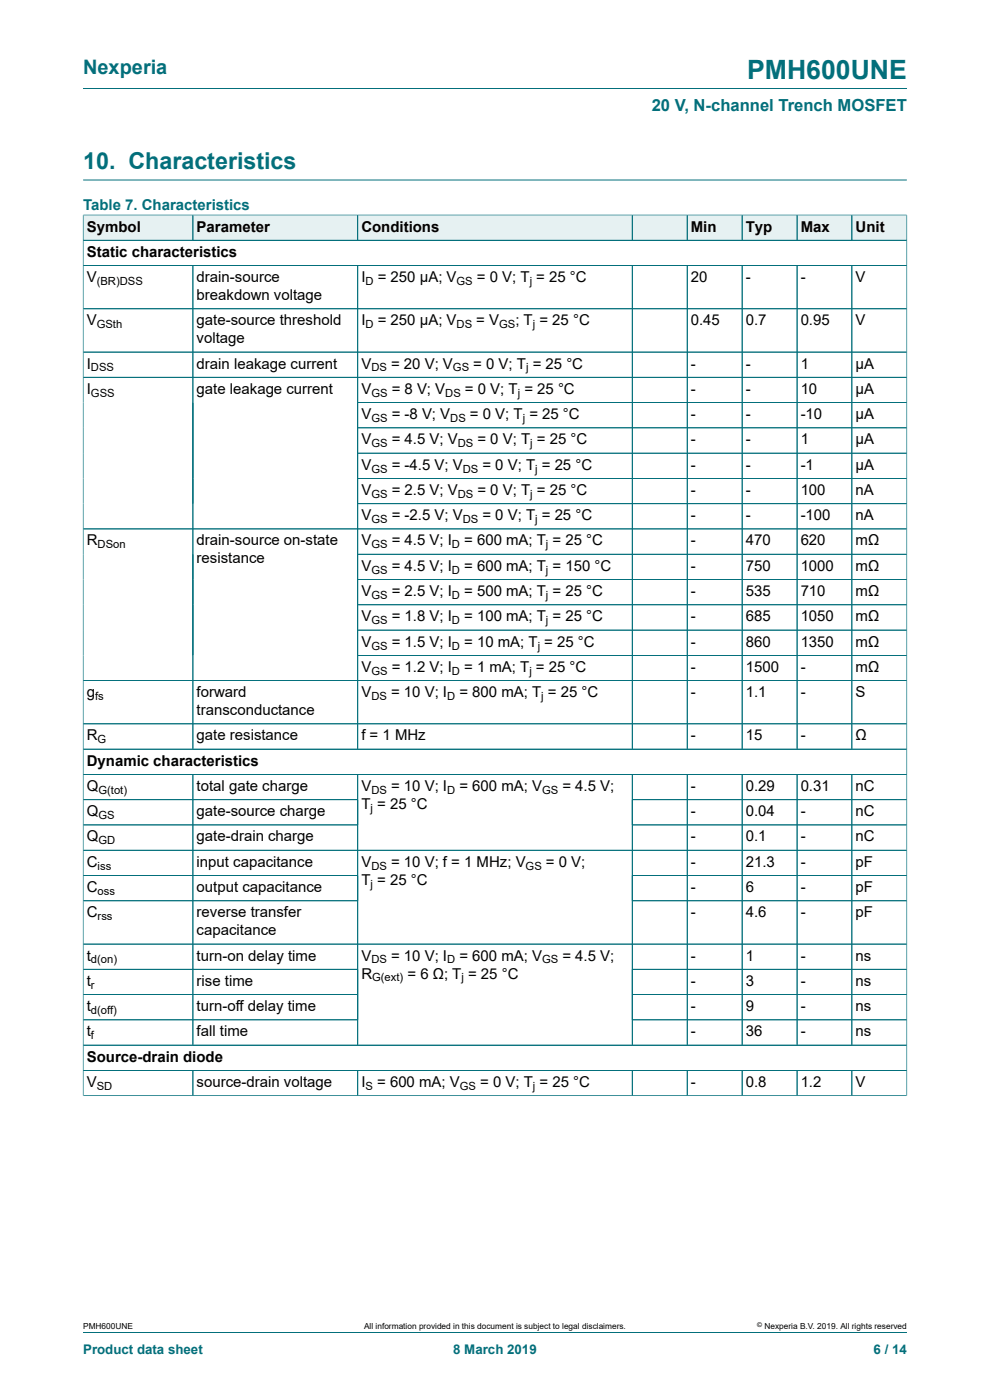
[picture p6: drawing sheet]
<svg xmlns="http://www.w3.org/2000/svg" width="210mm" height="297mm" viewBox="0 0 210 297" stroke-linecap="round" stroke-linejoin="round" font-family="sans-serif">
<defs><g id="words">
<text font-size="5.6" fill="#036f7b" x="158.5" y="16.8">PMH600UNE</text>
<text font-size="4.9" fill="#036f7b" x="17.6" y="35.9">10. Characteristics</text>
<text font-size="4.2" fill="#036f7b" x="17.6" y="15.6">Nexperia</text>
<text font-size="3.5" fill="#036f7b" x="138.2" y="23.7">20 V, N-channel Trench MOSFET</text>
<text font-size="3.2" fill="#036f7b" x="17.6" y="44.5">Table 7. Characteristics</text>
<g font-size="3.2">
<text x="18.4" y="49.1">Symbol</text>
<text x="41.7" y="49.1">Parameter</text>
<text x="76.7" y="49.1">Conditions</text>
<text x="146.5" y="49.1">Min</text>
<text x="158.2" y="49.1">Typ</text>
<text x="169.8" y="49.1">Max</text>
<text x="181.5" y="49.1">Unit</text>
<text x="18.4" y="54.5">Static characteristics</text>
<text x="18.4" y="59.8">V</text>
<text x="41.7" y="59.8">drain-source</text>
<text x="76.7" y="59.8">I</text>
<text x="80.1" y="59.8">= 250 µA; V</text>
<text x="101.2" y="59.8">= 0 V; T = 25 °C</text>
<text x="146.5" y="59.8">20</text>
<text x="158.2" y="59.8">-</text>
<text x="169.8" y="59.8">-</text>
<text x="181.5" y="59.8">V</text>
<text x="41.7" y="63.7">breakdown voltage</text>
<text x="18.4" y="69">V</text>
<text x="41.7" y="69">gate-source threshold</text>
<text x="76.7" y="69">I</text>
<text x="80.1" y="69">= 250 µA; V</text>
<text x="101" y="69">= V</text>
<text x="109.3" y="69">; T = 25 °C</text>
<text x="146.5" y="69">0.45</text>
<text x="158.2" y="69">0.7</text>
<text x="169.8" y="69">0.95</text>
<text x="181.5" y="69">V</text>
<text x="41.7" y="72.8">voltage</text>
<text x="18.4" y="78.2">I</text>
<text x="18.4" y="83.5">I</text>
<text x="41.7" y="78.2">drain leakage current</text>
<text x="41.7" y="83.5">gate leakage current</text>
<text x="76.7" y="78.2">V</text>
<text x="76.7" y="83.5">V</text>
<text x="83" y="78.2">= 20 V; V</text>
<text x="83.1" y="83.5">= 8 V; V</text>
<text x="98.6" y="83.5">= 0 V; T = 25 °C</text>
<text x="100.4" y="78.2">= 0 V; T = 25 °C</text>
<text x="146.5" y="78.2">-</text>
<text x="146.5" y="83.5">-</text>
<text x="158.2" y="78.2">-</text>
<text x="158.2" y="83.5">-</text>
<text x="169.8" y="78.2">1</text>
<text x="169.8" y="83.5">10</text>
<text x="181.5" y="78.2">µA</text>
<text x="181.5" y="83.5">µA</text>
<text x="76.7" y="88.9">V</text>
<text x="83.1" y="88.9">= -8 V; V</text>
<text x="99.7" y="88.9">= 0 V; T = 25 °C</text>
<text x="146.5" y="88.9">-</text>
<text x="158.2" y="88.9">-</text>
<text x="169.8" y="88.9">-10</text>
<text x="181.5" y="88.9">µA</text>
<text x="76.7" y="94.3">V</text>
<text x="83.1" y="94.3">= 4.5 V; V</text>
<text x="101.3" y="94.3">= 0 V; T = 25 °C</text>
<text x="146.5" y="94.3">-</text>
<text x="158.2" y="94.3">-</text>
<text x="169.8" y="94.3">1</text>
<text x="181.5" y="94.3">µA</text>
<text x="76.7" y="99.6">V</text>
<text x="83.1" y="99.6">= -4.5 V; V</text>
<text x="102.3" y="99.6">= 0 V; T = 25 °C</text>
<text x="146.5" y="99.6">-</text>
<text x="158.2" y="99.6">-</text>
<text x="169.8" y="99.6">-1</text>
<text x="181.5" y="99.6">µA</text>
<text x="76.7" y="105">V</text>
<text x="83.1" y="105">= 2.5 V; V</text>
<text x="101.3" y="105">= 0 V; T = 25 °C</text>
<text x="146.5" y="105">-</text>
<text x="158.2" y="105">-</text>
<text x="169.8" y="105">100</text>
<text x="181.5" y="105">nA</text>
<text x="76.7" y="110.4">V</text>
<text x="83.1" y="110.4">= -2.5 V; V</text>
<text x="102.3" y="110.4">= 0 V; T = 25 °C</text>
<text x="146.5" y="110.4">-</text>
<text x="158.2" y="110.4">-</text>
<text x="169.8" y="110.4">-100</text>
<text x="181.5" y="110.4">nA</text>
<text x="18.4" y="115.7">R</text>
<text x="41.7" y="115.7">drain-source on-state</text>
<text x="41.7" y="119.5">resistance</text>
<text x="76.7" y="115.7">V</text>
<text x="83.1" y="115.7">= 4.5 V; I</text>
<text x="98.5" y="115.7">= 600 mA; T = 25 °C</text>
<text x="146.5" y="115.7">-</text>
<text x="158.2" y="115.7">470</text>
<text x="169.8" y="115.7">620</text>
<text x="181.5" y="115.7">mΩ</text>
<text x="76.7" y="121.1">V</text>
<text x="83.1" y="121.1">= 4.5 V; I</text>
<text x="98.5" y="121.1">= 600 mA; T = 150 °C</text>
<text x="146.5" y="121.1">-</text>
<text x="158.2" y="121.1">750</text>
<text x="169.8" y="121.1">1000</text>
<text x="181.5" y="121.1">mΩ</text>
<text x="76.7" y="126.4">V</text>
<text x="76.7" y="131.8">V</text>
<text x="83.1" y="126.4">= 2.5 V; I</text>
<text x="83.1" y="131.8">= 1.8 V; I</text>
<text x="98.5" y="126.4">= 500 mA; T = 25 °C</text>
<text x="98.5" y="131.8">= 100 mA; T = 25 °C</text>
<text x="146.5" y="126.4">-</text>
<text x="146.5" y="131.8">-</text>
<text x="158.2" y="126.4">535</text>
<text x="158.2" y="131.8">685</text>
<text x="169.8" y="126.4">710</text>
<text x="169.8" y="131.8">1050</text>
<text x="181.5" y="126.4">mΩ</text>
<text x="181.5" y="131.8">mΩ</text>
<text x="76.7" y="137.2">V</text>
<text x="83.1" y="137.2">= 1.5 V; I</text>
<text x="98.5" y="137.2">= 10 mA; T = 25 °C</text>
<text x="146.5" y="137.2">-</text>
<text x="158.2" y="137.2">860</text>
<text x="169.8" y="137.2">1350</text>
<text x="181.5" y="137.2">mΩ</text>
<text x="76.7" y="142.5">V</text>
<text x="83.1" y="142.5">= 1.2 V; I</text>
<text x="98.5" y="142.5">= 1 mA; T = 25 °C</text>
<text x="146.5" y="142.5">-</text>
<text x="158.2" y="142.5">1500</text>
<text x="169.8" y="142.5">-</text>
<text x="181.5" y="142.5">mΩ</text>
<text x="18.4" y="147.9">g</text>
<text x="41.7" y="147.9">forward</text>
<text x="76.7" y="147.9">V</text>
<text x="83" y="147.9">= 10 V; I</text>
<text x="97.4" y="147.9">= 800 mA; T = 25 °C</text>
<text x="146.5" y="147.9">-</text>
<text x="158.2" y="147.9">1.1</text>
<text x="169.8" y="147.9">-</text>
<text x="181.5" y="147.9">S</text>
<text x="41.7" y="151.7">transconductance</text>
<text x="18.4" y="157.1">R</text>
<text x="41.7" y="157.1">gate resistance</text>
<text x="76.7" y="157.1">f = 1 MHz</text>
<text x="146.5" y="157.1">-</text>
<text x="158.2" y="157.1">15</text>
<text x="169.8" y="157.1">-</text>
<text x="181.5" y="157.1">Ω</text>
<text x="18.4" y="162.4">Dynamic characteristics</text>
<text x="18.4" y="167.8">Q</text>
<text x="41.7" y="167.8">total gate charge</text>
<text x="76.7" y="167.8">V</text>
<text x="83" y="167.8">= 10 V; I</text>
<text x="97.4" y="167.8">= 600 mA; V</text>
<text x="119.3" y="167.8">= 4.5 V;</text>
<text x="146.5" y="167.8">-</text>
<text x="158.2" y="167.8">0.29</text>
<text x="169.8" y="167.8">0.31</text>
<text x="181.5" y="167.8">nC</text>
<text x="18.4" y="173.2">Q</text>
<text x="41.7" y="173.2">gate-source charge</text>
<text x="76.7" y="171.6">T = 25 °C</text>
<text x="146.5" y="173.2">-</text>
<text x="158.2" y="173.2">0.04</text>
<text x="169.8" y="173.2">-</text>
<text x="181.5" y="173.2">nC</text>
<text x="18.4" y="178.5">Q</text>
<text x="41.7" y="178.5">gate-drain charge</text>
<text x="146.5" y="178.5">-</text>
<text x="158.2" y="178.5">0.1</text>
<text x="169.8" y="178.5">-</text>
<text x="181.5" y="178.5">nC</text>
<text x="18.4" y="183.9">C</text>
<text x="41.7" y="183.9">input capacitance</text>
<text x="76.7" y="183.9">V</text>
<text x="83" y="183.9">= 10 V; f = 1 MHz; V</text>
<text x="115.8" y="183.9">= 0 V;</text>
<text x="146.5" y="183.9">-</text>
<text x="158.2" y="183.9">21.3</text>
<text x="169.8" y="183.9">-</text>
<text x="181.5" y="183.9">pF</text>
<text x="18.4" y="189.2">C</text>
<text x="41.7" y="189.2">output capacitance</text>
<text x="76.7" y="187.7">T = 25 °C</text>
<text x="146.5" y="189.2">-</text>
<text x="158.2" y="189.2">6</text>
<text x="169.8" y="189.2">-</text>
<text x="181.5" y="189.2">pF</text>
<text x="18.4" y="194.6">C</text>
<text x="41.7" y="194.6">reverse transfer</text>
<text x="146.5" y="194.6">-</text>
<text x="158.2" y="194.6">4.6</text>
<text x="169.8" y="194.6">-</text>
<text x="181.5" y="194.6">pF</text>
<text x="18.4" y="203.8">t</text>
<text x="41.7" y="198.4">capacitance</text>
<text x="41.7" y="203.8">turn-on delay time</text>
<text x="76.7" y="203.8">V</text>
<text x="83" y="203.8">= 10 V; I</text>
<text x="97.4" y="203.8">= 600 mA; V</text>
<text x="119.3" y="203.8">= 4.5 V;</text>
<text x="146.5" y="203.8">-</text>
<text x="158.2" y="203.8">1</text>
<text x="169.8" y="203.8">-</text>
<text x="181.5" y="203.8">ns</text>
<text x="18.4" y="209.1">t</text>
<text x="41.7" y="209.1">rise time</text>
<text x="76.7" y="207.6">R</text>
<text x="86.4" y="207.6">= 6 Ω; T = 25 °C</text>
<text x="146.5" y="209.1">-</text>
<text x="158.2" y="209.1">3</text>
<text x="169.8" y="209.1">-</text>
<text x="181.5" y="209.1">ns</text>
<text x="18.4" y="214.5">t</text>
<text x="41.7" y="214.5">turn-off delay time</text>
<text x="146.5" y="214.5">-</text>
<text x="158.2" y="214.5">9</text>
<text x="169.8" y="214.5">-</text>
<text x="181.5" y="214.5">ns</text>
<text x="18.4" y="219.9">t</text>
<text x="41.7" y="219.9">fall time</text>
<text x="146.5" y="219.9">-</text>
<text x="158.2" y="219.9">36</text>
<text x="169.8" y="219.9">-</text>
<text x="181.5" y="219.9">ns</text>
<text x="18.4" y="225.2">Source-drain diode</text>
<text x="18.4" y="230.6">V</text>
<text x="41.7" y="230.6">source-drain voltage</text>
<text x="76.7" y="230.6">I</text>
<text x="80" y="230.6">= 600 mA; V</text>
<text x="101.9" y="230.6">= 0 V; T = 25 °C</text>
<text x="146.5" y="230.6">-</text>
<text x="158.2" y="230.6">0.8</text>
<text x="169.8" y="230.6">1.2</text>
<text x="181.5" y="230.6">V</text>
</g>
<g font-size="2.8" fill="#036f7b">
<text x="17.6" y="287.2">Product data sheet</text>
<text x="96.1" y="287.2">8 March 2019</text>
<text x="185.3" y="287.2">6 / 14</text>
</g>
<g font-size="2.4">
<text x="20.5" y="60.5">(BR)DSS</text>
<text x="77.5" y="60.5">D</text>
<text x="96.9" y="60.5">GS</text>
<text x="112.4" y="60.5">j</text>
<text x="20.5" y="69.6">GSth</text>
<text x="77.5" y="69.6">D</text>
<text x="96.9" y="69.6">DS</text>
<text x="105.9" y="69.6">GS</text>
<text x="113" y="69.6">j</text>
<text x="19.3" y="78.8">DSS</text>
<text x="78.8" y="78.8">DS</text>
<text x="96.1" y="78.8">GS</text>
<text x="111.6" y="78.8">j</text>
<text x="19.3" y="84.2">GSS</text>
<text x="78.8" y="84.2">GS</text>
<text x="78.8" y="89.5">GS</text>
<text x="94.4" y="84.2">DS</text>
<text x="95.5" y="89.5">DS</text>
<text x="109.8" y="84.2">j</text>
<text x="110.9" y="89.5">j</text>
<text x="78.8" y="94.9">GS</text>
<text x="97.1" y="94.9">DS</text>
<text x="112.5" y="94.9">j</text>
<text x="78.8" y="100.3">GS</text>
<text x="98.2" y="100.3">DS</text>
<text x="113.5" y="100.3">j</text>
<text x="78.8" y="105.6">GS</text>
<text x="97.1" y="105.6">DS</text>
<text x="112.5" y="105.6">j</text>
<text x="78.8" y="111">GS</text>
<text x="98.2" y="111">DS</text>
<text x="113.5" y="111">j</text>
<text x="20.7" y="116.3">DSon</text>
<text x="78.8" y="116.3">GS</text>
<text x="95.9" y="116.3">D</text>
<text x="115.8" y="116.3">j</text>
<text x="78.8" y="121.7">GS</text>
<text x="95.9" y="121.7">D</text>
<text x="115.8" y="121.7">j</text>
<text x="78.8" y="127.1">GS</text>
<text x="95.9" y="127.1">D</text>
<text x="115.8" y="127.1">j</text>
<text x="78.8" y="132.4">GS</text>
<text x="78.8" y="137.8">GS</text>
<text x="95.9" y="132.4">D</text>
<text x="95.9" y="137.8">D</text>
<text x="114.1" y="137.8">j</text>
<text x="115.8" y="132.4">j</text>
<text x="78.8" y="143.1">GS</text>
<text x="95.9" y="143.1">D</text>
<text x="112.3" y="143.1">j</text>
<text x="20.2" y="148.5">fs</text>
<text x="78.8" y="148.5">DS</text>
<text x="94.8" y="148.5">D</text>
<text x="114.8" y="148.5">j</text>
<text x="20.7" y="157.7">G</text>
<text x="20.9" y="168.4">G(tot)</text>
<text x="20.9" y="173.8">GS</text>
<text x="78.6" y="172.2">j</text>
<text x="78.8" y="168.4">DS</text>
<text x="94.8" y="168.4">D</text>
<text x="115" y="168.4">GS</text>
<text x="20.9" y="179.1">GD</text>
<text x="20.7" y="184.5">iss</text>
<text x="78.8" y="184.5">DS</text>
<text x="111.5" y="184.5">GS</text>
<text x="20.7" y="189.9">oss</text>
<text x="78.6" y="188.3">j</text>
<text x="20.7" y="195.2">rss</text>
<text x="19.3" y="204.4">d(on)</text>
<text x="19.3" y="209.8">r</text>
<text x="78.8" y="204.4">DS</text>
<text x="78.9" y="208.2">G(ext)</text>
<text x="94.8" y="204.4">D</text>
<text x="97.9" y="208.2">j</text>
<text x="115" y="204.4">GS</text>
<text x="19.3" y="215.1">d(off)</text>
<text x="19.3" y="220.5">f</text>
<text x="20.5" y="231.2">SD</text>
<text x="77.5" y="231.2">S</text>
<text x="97.5" y="231.2">GS</text>
<text x="113" y="231.2">j</text>
</g>
<g font-size="1.8">
<text x="17.6" y="282">PMH600UNE</text>
<text x="77.2" y="282">All information provided in this document is subject to legal disclaimers.</text>
<text x="162.2" y="282">Nexperia B.V. 2019. All rights reserved</text>
</g>
<text font-size="1.4" x="160.6" y="281.6">©</text>
</g></defs>
<path d="M17.6 18.8h174.8M17.6 38.2h174.8" fill="none" stroke="#036f7b" stroke-width=".21"/>
<path d="M17.7 45.7h23.2v5.2h-23.2z" fill="#e6f1f2"/>
<path d="M17.6 45.5v5.5h23.3v-5.4h-23.3" fill="none" stroke="#036f7b" stroke-width=".21"/>
<path d="M41 45.7h34.8v5.2h-34.8z" fill="#e6f1f2"/>
<path d="M40.9 45.6h35v5.4h-35z" fill="none" stroke="#036f7b" stroke-width=".21"/>
<path d="M75.9 45.7h58.1v5.2h-58.1z" fill="#e6f1f2"/>
<path d="M75.9 45.6h58.2v5.4h-58.2z" fill="none" stroke="#036f7b" stroke-width=".21"/>
<path d="M134.2 45.7h11.5v5.2h-11.5z" fill="#e6f1f2"/>
<path d="M134.1 45.6h11.7v5.4h-11.7z" fill="none" stroke="#036f7b" stroke-width=".21"/>
<path d="M145.8 45.7h11.5v5.2h-11.5z" fill="#e6f1f2"/>
<path d="M145.8 45.6h11.6v5.4h-11.6z" fill="none" stroke="#036f7b" stroke-width=".21"/>
<path d="M157.5 45.7h11.5v5.2h-11.5z" fill="#e6f1f2"/>
<path d="M157.4 45.6h11.7v5.4h-11.7z" fill="none" stroke="#036f7b" stroke-width=".21"/>
<path d="M169.1 45.7h11.5v5.2h-11.5z" fill="#e6f1f2"/>
<path d="M169.1 45.6h11.6v5.4h-11.6z" fill="none" stroke="#036f7b" stroke-width=".21"/>
<path d="M180.8 45.7h11.5v5.2h-11.5z" fill="#e6f1f2"/>
<g fill="none" stroke="#036f7b" stroke-width=".21">
<path d="M17.6 56.3h174.8M17.6 51h174.8M17.6 45.7v186.8M17.7 45.6h174.7M40.9 56.3v102.6M40.9 45.7v5.2M75.9 56.3v102.6M75.9 45.7v5.2M134.1 45.7v5.2M134.1 56.3v102.6M145.8 45.7v5.2M145.8 56.3v102.6"/>
<path d="M157.4 45.7v5.2M157.4 56.3v102.6M169.1 45.7v5.2M169.1 56.3v102.6M180.7 45.6v5.4M180.7 56.3v102.6M192.4 45.5v187M17.6 65.5h174.8M17.6 74.7h174.8M17.6 80h174.8M75.9 85.4h116.5M75.9 90.8h116.5"/>
<path d="M75.9 96.1h116.5M17.6 112.2h174.8M75.9 101.5h116.5M75.9 106.9h116.5M75.9 117.6h116.5M75.9 122.9h116.5M75.9 128.3h116.5M75.9 133.7h116.5M75.9 139h116.5M17.6 153.6h174.8M17.6 158.9h174.8M192.4 144.4h-174.8"/>
<path d="M17.6 164.3h174.8M17.6 169.7h58.3M17.6 175h58.3M40.9 164.3v57.4M75.9 164.3v57.4M134.1 164.3v57.4M134.1 175h58.3M145.8 164.3v57.4M157.4 164.3v57.4M169.1 164.3v57.4M180.7 164.3v57.4M192.4 169.7h-58.3"/>
<path d="M17.6 180.4h174.8M17.6 185.7h58.3M17.6 191.1h58.3M134.1 185.7h58.3M192.4 191.1h-58.3M17.6 200.3h174.8M17.6 205.6h58.3M17.6 211h58.3M75.9 216.4h-58.3M134.1 216.4h58.3M192.4 205.6h-58.3M192.4 211h-58.3"/>
<path d="M17.6 232.4h174.8M17.6 221.7h174.8M17.6 227.1h174.8M40.9 227.1v5.3M75.9 227.1v5.3M134.1 227.1v5.3M145.8 227.1v5.3M157.4 227.1v5.3M169.1 227.1v5.3M180.7 227.1v5.3M17.6 282.6h174.8"/>
</g>
<use href="#words"/>
</svg>
